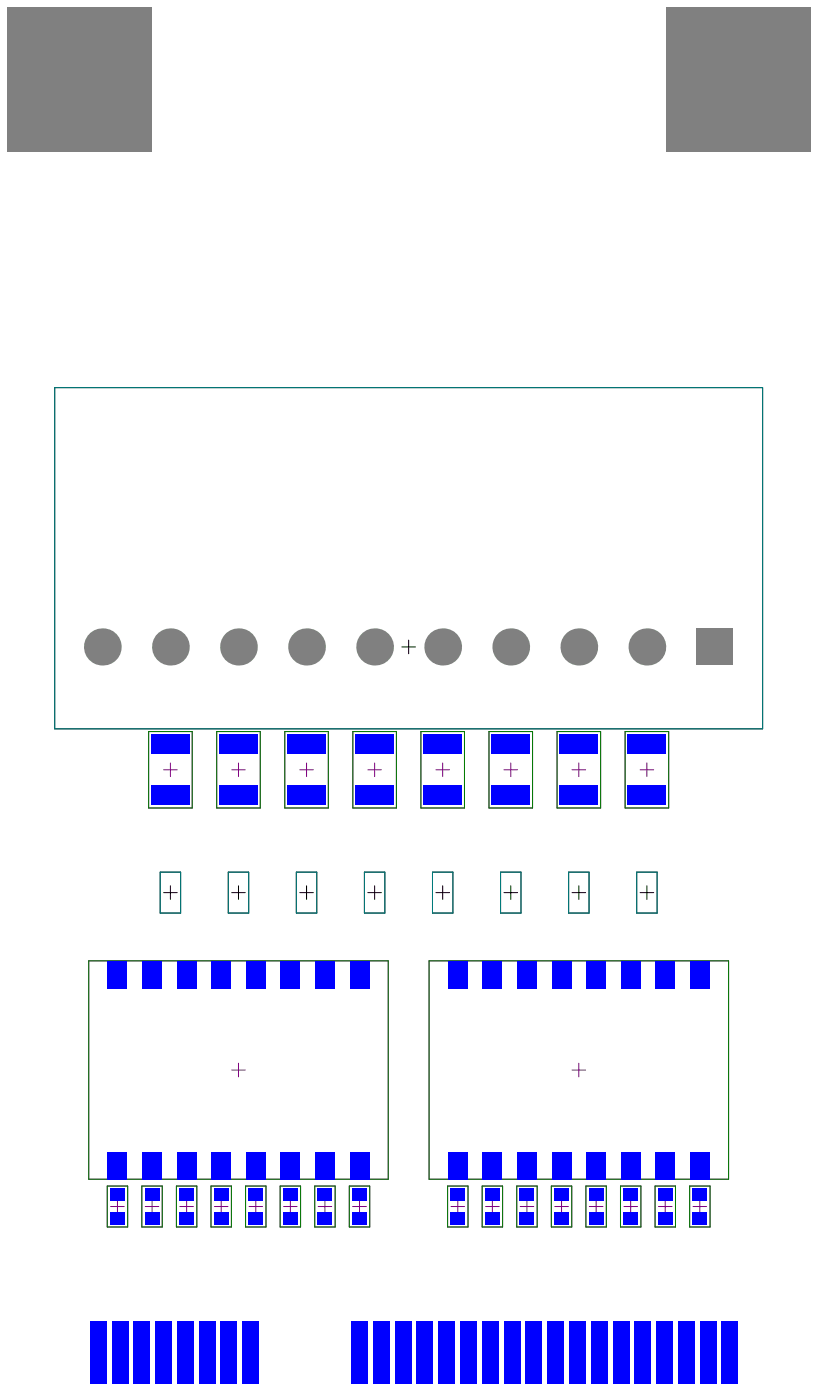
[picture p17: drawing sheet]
<svg xmlns="http://www.w3.org/2000/svg" width="100mm" height="171mm" viewBox="0 0 100 171" stroke-linecap="round" stroke-linejoin="round" font-family="sans-serif">
<g fill="none" stroke="#800080" stroke-width=".12">
<path d="M18.1 89.2h5.3v9.3h-5.3zM19.9 93.9h1.7M20.8 93.1v1.6M26.4 89.2h5.3v9.3h-5.3zM28.2 93.9h1.7M29.1 93.1v1.6M34.7 89.2h5.3v9.3h-5.3zM36.5 93.9h1.7M37.4 93.1v1.6M43 89.2h5.3v9.3h-5.3zM44.8 93.9h1.7M45.7 93.1v1.6"/>
<path d="M51.3 89.2h5.3v9.3h-5.3zM53.1 93.9h1.7M54 93.1v1.6M59.6 89.2h5.3v9.3h-5.3zM61.4 93.9h1.7M62.3 93.1v1.6M67.9 89.2h5.3v9.3h-5.3zM69.7 93.9h1.7M70.6 93.1v1.6M76.2 89.2h5.3v9.3h-5.3zM78 93.9h1.7M78.9 93.1v1.6"/>
<path d="M10.8 117.2h36.5v26.6h-36.5zM52.3 117.2h36.5v26.6h-36.5zM28.2 130.5h1.7M29.1 129.7v1.6M69.7 130.5h1.7M70.6 129.7v1.6M13.1 144.7h2.5v4.9h-2.5zM13.5 147.1h1.6M14.3 146.3v1.7M17.3 144.7h2.5v4.9h-2.5zM17.7 147.1h1.7M18.5 146.3v1.7"/>
<path d="M21.5 144.7h2.5v4.9h-2.5zM21.9 147.1h1.7M22.7 146.3v1.7M25.7 144.7h2.5v4.9h-2.5zM26.1 147.1h1.7M27 146.3v1.7M29.9 144.7h2.5v4.9h-2.5zM30.3 147.1h1.7M31.2 146.3v1.7M34.1 144.7h2.5v4.9h-2.5zM34.6 147.1h1.6M35.4 146.3v1.7"/>
<path d="M38.4 144.7h2.5v4.9h-2.5zM38.8 147.1h1.6M39.6 146.3v1.7M42.6 144.7h2.5v4.9h-2.5zM43 147.1h1.7M43.8 146.3v1.7M54.6 144.7h2.5v4.9h-2.5zM55 147.1h1.6M55.8 146.3v1.7M58.8 144.7h2.5v4.9h-2.5zM59.2 147.1h1.7M60 146.3v1.7"/>
<path d="M63 144.7h2.5v4.9h-2.5zM63.4 147.1h1.7M64.2 146.3v1.7M67.2 144.7h2.5v4.9h-2.5zM67.6 147.1h1.7M68.5 146.3v1.7M71.4 144.7h2.5v4.9h-2.5zM71.8 147.1h1.7M72.7 146.3v1.7M75.6 144.7h2.5v4.9h-2.5zM76.1 147.1h1.6M76.9 146.3v1.7"/>
<path d="M79.9 144.7h2.4v4.9h-2.4zM80.3 147.1h1.6M81.1 146.3v1.7M84.1 144.7h2.5v4.9h-2.5zM84.5 147.1h1.6M85.3 146.3v1.7"/>
</g>
<g fill="none" stroke="#000" stroke-width=".12">
<path d="M6.7 47.3h86.3v41.6h-86.3zM49 78.9h1.6M49.8 78.1v1.6M19.5 106.4h2.5v5h-2.5zM19.9 108.9h1.7M20.8 108v1.7M27.8 106.4h2.5v5h-2.5zM28.2 108.9h1.7M29.1 108v1.7M36.1 106.4h2.5v5h-2.5zM36.5 108.9h1.7M37.4 108v1.7"/>
<path d="M44.4 106.4h2.5v5h-2.5zM44.8 108.9h1.7M45.7 108v1.7M52.7 106.4h2.5v5h-2.5zM53.1 108.9h1.7M54 108v1.7M61 106.4h2.5v5h-2.5zM61.4 108.9h1.7M62.3 108v1.7M69.3 106.4h2.5v5h-2.5zM69.7 108.9h1.7M70.6 108v1.7"/>
<path d="M77.6 106.4h2.5v5h-2.5zM78 108.9h1.7M78.9 108v1.7"/>
</g>
<g fill="none" stroke="#008000" stroke-width=".12">
<path d="M18.1 89.2h5.3v9.3h-5.3zM26.4 89.2h5.3v9.3h-5.3zM34.7 89.2h5.3v9.3h-5.3zM43 89.2h5.3v9.3h-5.3zM51.3 89.2h5.3v9.3h-5.3zM59.6 89.2h5.3v9.3h-5.3zM67.9 89.2h5.3v9.3h-5.3zM76.2 89.2h5.3v9.3h-5.3zM10.8 117.2h36.5v26.6h-36.5zM52.3 117.2h36.5v26.6h-36.5zM13.1 144.7h2.5v4.9h-2.5zM17.3 144.7h2.5v4.9h-2.5z"/>
<path d="M21.5 144.7h2.5v4.9h-2.5zM25.7 144.7h2.5v4.9h-2.5zM29.9 144.7h2.5v4.9h-2.5zM34.1 144.7h2.5v4.9h-2.5zM38.4 144.7h2.5v4.9h-2.5zM42.6 144.7h2.5v4.9h-2.5zM54.6 144.7h2.5v4.9h-2.5zM58.8 144.7h2.5v4.9h-2.5zM63 144.7h2.5v4.9h-2.5zM67.2 144.7h2.5v4.9h-2.5zM71.4 144.7h2.5v4.9h-2.5zM75.6 144.7h2.5v4.9h-2.5z"/>
<path d="M79.9 144.7h2.4v4.9h-2.4zM84.1 144.7h2.5v4.9h-2.5z"/>
</g>
<path d="M6.7 47.3h86.3v41.6h-86.3zM19.5 106.4h2.5v5h-2.5zM27.8 106.4h2.5v5h-2.5zM36.1 106.4h2.5v5h-2.5zM44.4 106.4h2.5v5h-2.5zM52.7 106.4h2.5v5h-2.5zM61 106.4h2.5v5h-2.5zM69.3 106.4h2.5v5h-2.5zM77.6 106.4h2.5v5h-2.5z" fill="none" stroke="#008080" stroke-width=".12"/>
<g fill="#808080">
<path d="M84.9 76.7h4.5v4.4h-4.5z" fill-rule="evenodd"/>
<path d="M81.2 .8h17.6v17.7h-17.6z" fill-rule="evenodd"/>
<path d="M.9 .8h17.6v17.7h-17.6z" fill-rule="evenodd"/>
</g>
<g fill="#808080">
<circle cx="12.5" cy="78.9" r="2.25"/>
<circle cx="37.4" cy="78.9" r="2.25"/>
<circle cx="45.7" cy="78.9" r="2.25"/>
<circle cx="78.9" cy="78.9" r="2.25"/>
<circle cx="70.6" cy="78.9" r="2.25"/>
<circle cx="62.3" cy="78.9" r="2.25"/>
<circle cx="20.8" cy="78.9" r="2.25"/>
<circle cx="29.1" cy="78.9" r="2.25"/>
<circle cx="54" cy="78.9" r="2.25"/>
</g>
<g fill="#00f">
<path d="M88 161.1h2v7.7h-2z" fill-rule="evenodd"/>
<path d="M85.3 161.1h2v7.7h-2z" fill-rule="evenodd"/>
<path d="M82.7 161.1h2v7.7h-2z" fill-rule="evenodd"/>
<path d="M80 161.1h2v7.7h-2z" fill-rule="evenodd"/>
<path d="M77.4 161.1h2v7.7h-2z" fill-rule="evenodd"/>
<path d="M74.7 161.1h2v7.7h-2z" fill-rule="evenodd"/>
<path d="M72.1 161.1h1.9v7.7h-1.9z" fill-rule="evenodd"/>
<path d="M69.4 161.1h2v7.7h-2z" fill-rule="evenodd"/>
<path d="M66.7 161.1h2v7.7h-2z" fill-rule="evenodd"/>
<path d="M64.1 161.1h2v7.7h-2z" fill-rule="evenodd"/>
<path d="M61.4 161.1h2v7.7h-2z" fill-rule="evenodd"/>
<path d="M58.8 161.1h2v7.7h-2z" fill-rule="evenodd"/>
<path d="M56.1 161.1h2v7.7h-2z" fill-rule="evenodd"/>
<path d="M53.5 161.1h2v7.7h-2z" fill-rule="evenodd"/>
<path d="M50.8 161.1h2v7.7h-2z" fill-rule="evenodd"/>
<path d="M48.2 161.1h1.9v7.7h-1.9z" fill-rule="evenodd"/>
<path d="M45.5 161.1h2v7.7h-2z" fill-rule="evenodd"/>
<path d="M42.8 161.1h2v7.7h-2z" fill-rule="evenodd"/>
<path d="M29.6 161.1h2v7.7h-2z" fill-rule="evenodd"/>
<path d="M26.9 161.1h2v7.7h-2z" fill-rule="evenodd"/>
<path d="M24.3 161.1h2v7.7h-2z" fill-rule="evenodd"/>
<path d="M21.6 161.1h2v7.7h-2z" fill-rule="evenodd"/>
<path d="M18.9 161.1h2v7.7h-2z" fill-rule="evenodd"/>
<path d="M16.3 161.1h2v7.7h-2z" fill-rule="evenodd"/>
<path d="M13.6 161.1h2v7.7h-2z" fill-rule="evenodd"/>
<path d="M11 161.1h2v7.7h-2z" fill-rule="evenodd"/>
<path d="M26.7 89.6h4.7v2.3h-4.7z" fill-rule="evenodd"/>
<path d="M26.7 95.8h4.7v2.4h-4.7z" fill-rule="evenodd"/>
<path d="M18.5 89.6h4.6v2.3h-4.6z" fill-rule="evenodd"/>
<path d="M18.5 95.8h4.6v2.4h-4.6z" fill-rule="evenodd"/>
<path d="M76.5 89.6h4.7v2.3h-4.7z" fill-rule="evenodd"/>
<path d="M76.5 95.8h4.7v2.4h-4.7z" fill-rule="evenodd"/>
<path d="M63.1 140.5h2.3v3.3h-2.3z" fill-rule="evenodd"/>
<path d="M67.3 140.5h2.3v3.3h-2.3z" fill-rule="evenodd"/>
<path d="M71.5 140.5h2.3v3.3h-2.3z" fill-rule="evenodd"/>
<path d="M75.7 140.5h2.3v3.3h-2.3z" fill-rule="evenodd"/>
<path d="M75.7 117.2h2.3v3.3h-2.3z" fill-rule="evenodd"/>
<path d="M71.5 117.2h2.3v3.3h-2.3z" fill-rule="evenodd"/>
<path d="M67.3 117.2h2.3v3.3h-2.3z" fill-rule="evenodd"/>
<path d="M63.1 117.2h2.3v3.3h-2.3z" fill-rule="evenodd"/>
<path d="M58.9 117.2h2.3v3.3h-2.3z" fill-rule="evenodd"/>
<path d="M79.9 117.2h2.4v3.3h-2.4z" fill-rule="evenodd"/>
<path d="M79.9 140.5h2.4v3.3h-2.4z" fill-rule="evenodd"/>
<path d="M58.9 140.5h2.3v3.3h-2.3z" fill-rule="evenodd"/>
<path d="M54.6 117.2h2.4v3.3h-2.4z" fill-rule="evenodd"/>
<path d="M54.6 140.5h2.4v3.3h-2.4z" fill-rule="evenodd"/>
<path d="M84.2 117.2h2.3v3.3h-2.3z" fill-rule="evenodd"/>
<path d="M84.2 140.5h2.3v3.3h-2.3z" fill-rule="evenodd"/>
<path d="M21.6 140.5h2.3v3.3h-2.3z" fill-rule="evenodd"/>
<path d="M25.8 140.5h2.3v3.3h-2.3z" fill-rule="evenodd"/>
<path d="M30 140.5h2.3v3.3h-2.3z" fill-rule="evenodd"/>
<path d="M34.2 140.5h2.4v3.3h-2.4z" fill-rule="evenodd"/>
<path d="M34.2 117.2h2.4v3.3h-2.4z" fill-rule="evenodd"/>
<path d="M30 117.2h2.3v3.3h-2.3z" fill-rule="evenodd"/>
<path d="M25.8 117.2h2.3v3.3h-2.3z" fill-rule="evenodd"/>
<path d="M21.6 117.2h2.3v3.3h-2.3z" fill-rule="evenodd"/>
<path d="M17.4 117.2h2.3v3.3h-2.3z" fill-rule="evenodd"/>
<path d="M38.4 117.2h2.4v3.3h-2.4z" fill-rule="evenodd"/>
<path d="M38.4 140.5h2.4v3.3h-2.4z" fill-rule="evenodd"/>
<path d="M17.4 140.5h2.3v3.3h-2.3z" fill-rule="evenodd"/>
<path d="M13.2 117.2h2.3v3.3h-2.3z" fill-rule="evenodd"/>
<path d="M13.2 140.5h2.3v3.3h-2.3z" fill-rule="evenodd"/>
<path d="M42.7 117.2h2.3v3.3h-2.3z" fill-rule="evenodd"/>
<path d="M42.7 140.5h2.3v3.3h-2.3z" fill-rule="evenodd"/>
<path d="M17.7 147.8h1.7v1.6h-1.7z" fill-rule="evenodd"/>
<path d="M17.7 144.9h1.7v1.6h-1.7z" fill-rule="evenodd"/>
<path d="M80.2 144.9h1.8v1.6h-1.8z" fill-rule="evenodd"/>
<path d="M80.2 147.8h1.8v1.6h-1.8z" fill-rule="evenodd"/>
<path d="M71.8 144.9h1.7v1.6h-1.7z" fill-rule="evenodd"/>
<path d="M71.8 147.8h1.7v1.6h-1.7z" fill-rule="evenodd"/>
<path d="M63.4 144.9h1.7v1.6h-1.7z" fill-rule="evenodd"/>
<path d="M63.4 147.8h1.7v1.6h-1.7z" fill-rule="evenodd"/>
<path d="M13.5 144.9h1.7v1.6h-1.7z" fill-rule="evenodd"/>
<path d="M13.5 147.8h1.7v1.6h-1.7z" fill-rule="evenodd"/>
<path d="M38.7 144.9h1.8v1.6h-1.8z" fill-rule="evenodd"/>
<path d="M38.7 147.8h1.8v1.6h-1.8z" fill-rule="evenodd"/>
<path d="M67.6 147.8h1.7v1.6h-1.7z" fill-rule="evenodd"/>
<path d="M67.6 144.9h1.7v1.6h-1.7z" fill-rule="evenodd"/>
<path d="M21.9 144.9h1.7v1.6h-1.7z" fill-rule="evenodd"/>
<path d="M21.9 147.8h1.7v1.6h-1.7z" fill-rule="evenodd"/>
<path d="M59.2 147.8h1.7v1.6h-1.7z" fill-rule="evenodd"/>
<path d="M59.2 144.9h1.7v1.6h-1.7z" fill-rule="evenodd"/>
<path d="M54.9 144.9h1.8v1.6h-1.8z" fill-rule="evenodd"/>
<path d="M54.9 147.8h1.8v1.6h-1.8z" fill-rule="evenodd"/>
<path d="M43 147.8h1.7v1.6h-1.7z" fill-rule="evenodd"/>
<path d="M43 144.9h1.7v1.6h-1.7z" fill-rule="evenodd"/>
<path d="M76 147.8h1.7v1.6h-1.7z" fill-rule="evenodd"/>
<path d="M76 144.9h1.7v1.6h-1.7z" fill-rule="evenodd"/>
<path d="M34.5 147.8h1.8v1.6h-1.8z" fill-rule="evenodd"/>
<path d="M34.5 144.9h1.8v1.6h-1.8z" fill-rule="evenodd"/>
<path d="M30.3 144.9h1.7v1.6h-1.7z" fill-rule="evenodd"/>
<path d="M30.3 147.8h1.7v1.6h-1.7z" fill-rule="evenodd"/>
<path d="M26.1 147.8h1.7v1.6h-1.7z" fill-rule="evenodd"/>
<path d="M26.1 144.9h1.7v1.6h-1.7z" fill-rule="evenodd"/>
<path d="M84.4 147.8h1.8v1.6h-1.8z" fill-rule="evenodd"/>
<path d="M84.5 144.9h1.7v1.6h-1.7z" fill-rule="evenodd"/>
<path d="M35 95.8h4.7v2.4h-4.7z" fill-rule="evenodd"/>
<path d="M35 89.6h4.7v2.3h-4.7z" fill-rule="evenodd"/>
<path d="M43.3 95.8h4.7v2.4h-4.7z" fill-rule="evenodd"/>
<path d="M43.3 89.6h4.7v2.3h-4.7z" fill-rule="evenodd"/>
<path d="M68.2 95.8h4.7v2.4h-4.7z" fill-rule="evenodd"/>
<path d="M68.2 89.6h4.7v2.3h-4.7z" fill-rule="evenodd"/>
<path d="M51.6 95.8h4.7v2.4h-4.7z" fill-rule="evenodd"/>
<path d="M51.6 89.6h4.7v2.3h-4.7z" fill-rule="evenodd"/>
<path d="M59.9 95.8h4.7v2.4h-4.7z" fill-rule="evenodd"/>
<path d="M59.9 89.6h4.7v2.3h-4.7z" fill-rule="evenodd"/>
</g>
</svg>
